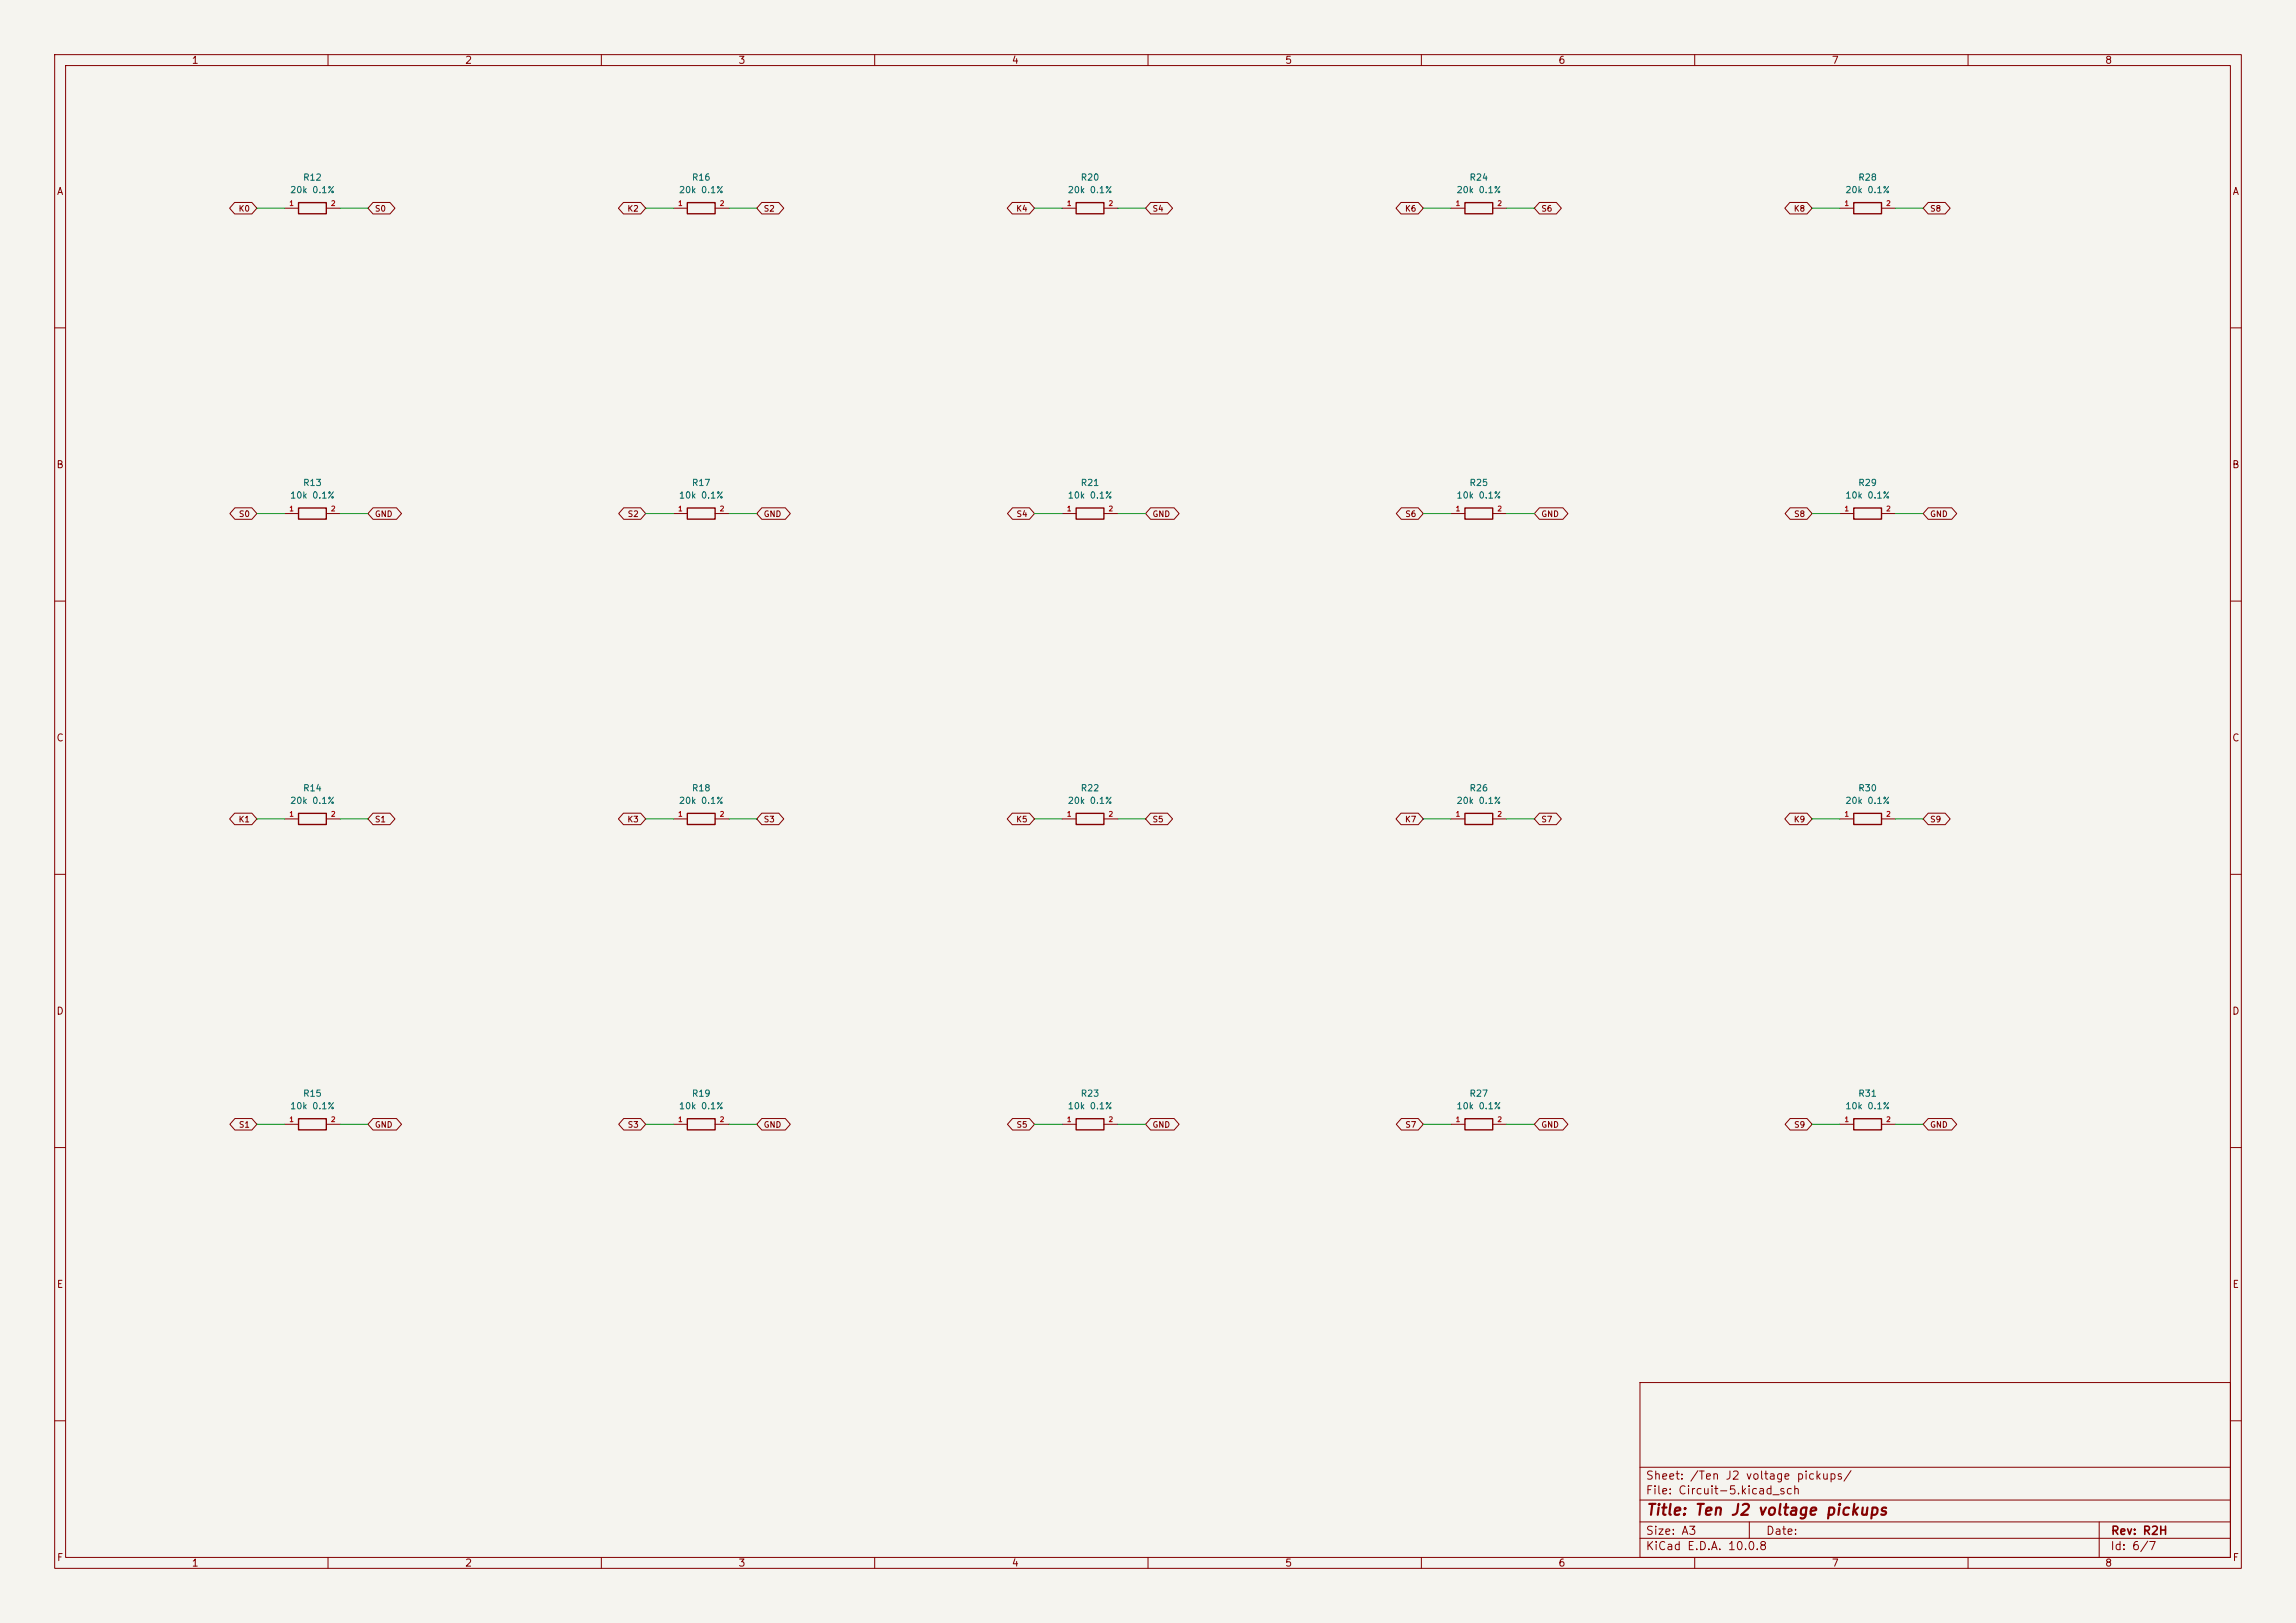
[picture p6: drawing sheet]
<svg xmlns="http://www.w3.org/2000/svg" width="420mm" height="297mm" viewBox="0 0 420 297" stroke-linecap="round" stroke-linejoin="round" font-family="sans-serif">
<defs><g id="words">
<text font-size="2" fill="#840000" x="301" y="277.8">Title: Ten J2 voltage pickups</text>
<g font-size="1.5" fill="#840000">
<text x="300.9" y="273.8">File: Circuit-5.kicad_sch</text>
<text x="300.9" y="271.1">Sheet: /Ten J2 voltage pickups/</text>
<text x="300.9" y="281.2">Size: A3</text>
<text x="322.9" y="281.2">Date:</text>
<text x="386" y="281.2">Rev: R2H</text>
<text x="300.9" y="284">KiCad E.D.A. 10.0.8</text>
<text x="385.9" y="284">Id: 6/7</text>
</g>
<g font-size="1.3" fill="#840000">
<text x="35" y="12">1</text>
<text x="85" y="12">2</text>
<text x="135" y="12">3</text>
<text x="185" y="12">4</text>
<text x="235" y="12">5</text>
<text x="285" y="12">6</text>
<text x="335" y="12">7</text>
<text x="385" y="12">8</text>
<text x="10.3" y="36">A</text>
<text x="408.3" y="36">A</text>
<text x="10.2" y="86">B</text>
<text x="408.2" y="86">B</text>
<text x="10.2" y="136">C</text>
<text x="408.2" y="136">C</text>
<text x="10.2" y="186">D</text>
<text x="408.2" y="186">D</text>
<text x="10.3" y="236">E</text>
<text x="408.3" y="236">E</text>
<text x="10.3" y="286">F</text>
<text x="35" y="287">1</text>
<text x="85" y="287">2</text>
<text x="135" y="287">3</text>
<text x="185" y="287">4</text>
<text x="235" y="287">5</text>
<text x="285" y="287">6</text>
<text x="335" y="287">7</text>
<text x="385" y="287">8</text>
<text x="408.3" y="286">F</text>
</g>
<g font-size="1.2" fill="#006464">
<text x="53" y="35.6">20k 0.1%</text>
<text x="55.3" y="33.3">R12</text>
<text x="124.1" y="35.6">20k 0.1%</text>
<text x="126.5" y="33.3">R16</text>
<text x="195.2" y="35.6">20k 0.1%</text>
<text x="197.6" y="33.3">R20</text>
<text x="266.3" y="35.6">20k 0.1%</text>
<text x="268.7" y="33.3">R24</text>
<text x="337.5" y="35.6">20k 0.1%</text>
<text x="339.8" y="33.3">R28</text>
<text x="55.3" y="89.2">R13</text>
<text x="126.5" y="89.2">R17</text>
<text x="197.6" y="89.2">R21</text>
<text x="268.7" y="89.2">R25</text>
<text x="339.8" y="89.2">R29</text>
<text x="53" y="91.5">10k 0.1%</text>
<text x="124.1" y="91.5">10k 0.1%</text>
<text x="195.2" y="91.5">10k 0.1%</text>
<text x="266.3" y="91.5">10k 0.1%</text>
<text x="337.5" y="91.5">10k 0.1%</text>
<text x="53" y="147.4">20k 0.1%</text>
<text x="55.3" y="145.1">R14</text>
<text x="124.1" y="147.4">20k 0.1%</text>
<text x="126.5" y="145.1">R18</text>
<text x="195.2" y="147.4">20k 0.1%</text>
<text x="197.6" y="145.1">R22</text>
<text x="266.3" y="147.4">20k 0.1%</text>
<text x="268.7" y="145.1">R26</text>
<text x="337.5" y="147.4">20k 0.1%</text>
<text x="339.8" y="145.1">R30</text>
<text x="53" y="203.3">10k 0.1%</text>
<text x="55.3" y="201">R15</text>
<text x="124.1" y="203.3">10k 0.1%</text>
<text x="126.5" y="201">R19</text>
<text x="195.2" y="203.3">10k 0.1%</text>
<text x="197.6" y="201">R23</text>
<text x="266.3" y="203.3">10k 0.1%</text>
<text x="268.7" y="201">R27</text>
<text x="337.5" y="203.3">10k 0.1%</text>
<text x="339.8" y="201">R31</text>
</g>
<g font-size="1.1" fill="#840000">
<text x="43.6" y="39">K0</text>
<text x="68.5" y="39">S0</text>
<text x="114.7" y="39">K2</text>
<text x="139.6" y="39">S2</text>
<text x="185.8" y="39">K4</text>
<text x="210.7" y="39">S4</text>
<text x="256.9" y="39">K6</text>
<text x="281.8" y="39">S6</text>
<text x="328" y="39">K8</text>
<text x="353" y="39">S8</text>
<text x="43.6" y="94.9">S0</text>
<text x="68.5" y="94.9">GND</text>
<text x="114.7" y="94.9">S2</text>
<text x="139.6" y="94.9">GND</text>
<text x="185.8" y="94.9">S4</text>
<text x="210.7" y="94.9">GND</text>
<text x="257" y="94.9">S6</text>
<text x="281.8" y="94.9">GND</text>
<text x="328.1" y="94.9">S8</text>
<text x="353" y="94.9">GND</text>
<text x="43.6" y="150.7">K1</text>
<text x="68.5" y="150.7">S1</text>
<text x="114.7" y="150.7">K3</text>
<text x="139.6" y="150.7">S3</text>
<text x="185.8" y="150.7">K5</text>
<text x="210.7" y="150.7">S5</text>
<text x="256.9" y="150.7">K7</text>
<text x="281.8" y="150.7">S7</text>
<text x="328" y="150.7">K9</text>
<text x="353" y="150.7">S9</text>
<text x="43.6" y="206.6">S1</text>
<text x="68.5" y="206.6">GND</text>
<text x="114.7" y="206.6">S3</text>
<text x="139.6" y="206.6">GND</text>
<text x="185.8" y="206.6">S5</text>
<text x="210.7" y="206.6">GND</text>
<text x="257" y="206.6">S7</text>
<text x="281.8" y="206.6">GND</text>
<text x="328.1" y="206.6">S9</text>
<text x="353" y="206.6">GND</text>
</g>
<g font-size=".9" fill="#a90000">
<text x="52.8" y="37.9">1</text>
<text x="60.4" y="37.9">2</text>
<text x="123.9" y="37.9">1</text>
<text x="131.6" y="37.9">2</text>
<text x="195.1" y="37.9">1</text>
<text x="202.7" y="37.9">2</text>
<text x="266.2" y="37.9">1</text>
<text x="273.8" y="37.9">2</text>
<text x="337.3" y="37.9">1</text>
<text x="344.9" y="37.9">2</text>
<text x="52.8" y="93.8">1</text>
<text x="60.4" y="93.8">2</text>
<text x="123.9" y="93.8">1</text>
<text x="131.6" y="93.8">2</text>
<text x="195.1" y="93.8">1</text>
<text x="202.7" y="93.8">2</text>
<text x="266.2" y="93.8">1</text>
<text x="273.8" y="93.8">2</text>
<text x="337.3" y="93.8">1</text>
<text x="344.9" y="93.8">2</text>
<text x="52.8" y="149.7">1</text>
<text x="60.4" y="149.7">2</text>
<text x="123.9" y="149.7">1</text>
<text x="131.6" y="149.7">2</text>
<text x="195.1" y="149.7">1</text>
<text x="202.7" y="149.7">2</text>
<text x="266.2" y="149.7">1</text>
<text x="273.8" y="149.7">2</text>
<text x="337.3" y="149.7">1</text>
<text x="344.9" y="149.7">2</text>
<text x="52.8" y="205.5">1</text>
<text x="60.4" y="205.5">2</text>
<text x="123.9" y="205.5">1</text>
<text x="131.6" y="205.5">2</text>
<text x="195.1" y="205.5">1</text>
<text x="202.7" y="205.5">2</text>
<text x="266.2" y="205.5">1</text>
<text x="273.8" y="205.5">2</text>
<text x="337.3" y="205.5">1</text>
<text x="344.9" y="205.5">2</text>
</g>
</g></defs>
<path d="M0 0h420v297h-420z" fill="#f5f4ef" stroke="#f5f4ef" stroke-width=".18"/>
<g fill="none" stroke="#840000" stroke-width=".18">
<path d="M10 10h400v277h-400zM12 12h396v273h-396zM60 10v2M110 10v2M160 10v2M210 10v2M260 10v2M310 10v2M360 10v2M42.9 37h3.2l.9 1.1-.9 1.1h-3.2l-.9-1.1zM52.1 38.1h2.5M59.7 38.1h2.5"/>
<path d="M68.2 37h3.1l1 1.1-1 1.1h-3.1l-.9-1.1zM114 37h3.2l.9 1.1-.9 1.1h-3.2l-.9-1.1zM123.2 38.1h2.5M130.8 38.1h2.5M139.3 37h3.2l.9 1.1-.9 1.1h-3.2l-.9-1.1zM185.2 37h3.1l.9 1.1-.9 1.1h-3.1l-1-1.1zM194.3 38.1h2.5M201.9 38.1h2.6M210.5 37h3.1l.9 1.1-.9 1.1h-3.1l-1-1.1zM256.3 37h3.1l.9 1.1-.9 1.1h-3.1l-.9-1.1zM265.4 38.1h2.6M273 38.1h2.6"/>
<path d="M281.6 37h3.1l.9 1.1-.9 1.1h-3.1l-.9-1.1zM327.4 37h3.2l.9 1.1-.9 1.1h-3.2l-.9-1.1zM336.5 38.1h2.6M344.2 38.1h2.5M352.7 37h3.1l.9 1.1-.9 1.1h-3.1l-.9-1.1zM10 60h2M408 60h2M43 92.9h3.1l.9 1.1-.9 1h-3.1l-1-1zM52.1 94h2.5M59.7 94h2.5M68.2 92.9h4.3l1 1.1-1 1h-4.3l-.9-1zM114.1 92.9h3.1l.9 1.1-.9 1h-3.1l-.9-1z"/>
<path d="M123.2 94h2.5M130.8 94h2.5M139.3 92.9h4.4l.9 1.1-.9 1h-4.4l-.9-1zM185.2 92.9h3.1l.9 1.1-.9 1h-3.1l-.9-1zM194.3 94h2.5M201.9 94h2.6M210.5 92.9h4.3l.9 1.1-.9 1h-4.3l-1-1zM256.3 92.9h3.1l.9 1.1-.9 1h-3.1l-.9-1zM265.4 94h2.6M273 94h2.6M281.6 92.9h4.3l.9 1.1-.9 1h-4.3l-.9-1zM327.4 92.9h3.2l.9 1.1-.9 1h-3.2l-.9-1z"/>
<path d="M336.5 94h2.6M344.2 94h2.5M352.7 92.9h4.3l.9 1.1-.9 1h-4.3l-.9-1zM10 110h2M408 110h2M10 160h2M42.9 148.8h3.2l.9 1.1-.9 1h-3.2l-.9-1zM52.1 149.9h2.5M59.7 149.9h2.5M68.2 148.8h3.1l1 1.1-1 1h-3.1l-.9-1zM114 148.8h3.2l.9 1.1-.9 1h-3.2l-.9-1zM123.2 149.9h2.5"/>
<path d="M130.8 149.9h2.5M139.3 148.8h3.2l.9 1.1-.9 1h-3.2l-.9-1zM185.2 148.8h3.1l.9 1.1-.9 1h-3.1l-1-1zM194.3 149.9h2.5M201.9 149.9h2.6M210.5 148.8h3.1l.9 1.1-.9 1h-3.1l-1-1zM256.3 148.8h3.1l.9 1.1-.9 1h-3.1l-.9-1zM265.4 149.9h2.6M273 149.9h2.6M281.6 148.8h3.1l.9 1.1-.9 1h-3.1l-.9-1zM327.4 148.8h3.2l.9 1.1-.9 1h-3.2l-.9-1zM336.5 149.9h2.6"/>
<path d="M344.2 149.9h2.5M352.7 148.8h3.1l.9 1.1-.9 1h-3.1l-.9-1zM408 160h2M10 210h2M43 204.7h3.1l.9 1-.9 1.1h-3.1l-1-1.1zM52.1 205.7h2.5M59.7 205.7h2.5M68.2 204.7h4.3l1 1-1 1.1h-4.3l-.9-1.1zM114.1 204.7h3.1l.9 1-.9 1.1h-3.1l-.9-1.1zM123.2 205.7h2.5M130.8 205.7h2.5M139.3 204.7h4.4l.9 1-.9 1.1h-4.4l-.9-1.1z"/>
<path d="M185.2 204.7h3.1l.9 1-.9 1.1h-3.1l-.9-1.1zM194.3 205.7h2.5M201.9 205.7h2.6M210.5 204.7h4.3l.9 1-.9 1.1h-4.3l-1-1.1zM256.3 204.7h3.1l.9 1-.9 1.1h-3.1l-.9-1.1zM265.4 205.7h2.6M273 205.7h2.6M281.6 204.7h4.3l.9 1-.9 1.1h-4.3l-.9-1.1zM327.4 204.7h3.2l.9 1-.9 1.1h-3.2l-.9-1.1zM336.5 205.7h2.6M344.2 205.7h2.5M352.7 204.7h4.3l.9 1-.9 1.1h-4.3l-.9-1.1z"/>
<path d="M408 210h2M300 253h108v32h-108zM10 260h2M300 278.5h108M300 274.5h108M300 268.5h108M320 278.5v3M384 278.5v6.5M408 260h2M60 285v2M110 285v2M160 285v2"/>
<path d="M210 285v2M260 285v2M300 281.5h108M310 285v2M360 285v2"/>
</g>
<g fill="none" stroke="#840000" stroke-width=".25">
<path d="M54.6 37.1h5.1v2h-5.1zM125.7 37.1h5.1v2h-5.1zM196.8 37.1h5.1v2h-5.1zM268 37.1h5v2h-5zM339.1 37.1h5.1v2h-5.1zM54.6 93h5.1v2h-5.1zM125.7 93h5.1v2h-5.1zM196.8 93h5.1v2h-5.1zM268 93h5v2h-5zM339.1 93h5.1v2h-5.1zM54.6 148.8h5.1v2.1h-5.1zM125.7 148.8h5.1v2.1h-5.1z"/>
<path d="M196.8 148.8h5.1v2.1h-5.1zM268 148.8h5v2.1h-5zM339.1 148.8h5.1v2.1h-5.1zM54.6 204.7h5.1v2.1h-5.1zM125.7 204.7h5.1v2.1h-5.1zM196.8 204.7h5.1v2.1h-5.1zM268 204.7h5v2.1h-5zM339.1 204.7h5.1v2.1h-5.1z"/>
</g>
<g fill="none" stroke="#009600" stroke-width=".18">
<path d="M47 38.1h5.1M62.2 38.1h5.1M118.1 38.1h5.1M133.3 38.1h5.1M189.2 38.1h5.1M204.5 38.1h5M260.3 38.1h5.1M275.6 38.1h5.1M331.5 38.1h5M346.7 38.1h5.1M47 94h5.1M62.2 94h5.1"/>
<path d="M118.1 94h5.1M133.3 94h5.1M189.2 94h5.1M204.5 94h5M260.3 94h5.1M275.6 94h5.1M331.5 94h5M346.7 94h5.1M47 149.9h5.1M62.2 149.9h5.1M118.1 149.9h5.1M133.3 149.9h5.1"/>
<path d="M189.2 149.9h5.1M204.5 149.9h5M260.3 149.9h5.1M275.6 149.9h5.1M331.5 149.9h5M346.7 149.9h5.1M47 205.7h5.1M62.2 205.7h5.1M118.1 205.7h5.1M133.3 205.7h5.1M189.2 205.7h5.1M204.5 205.7h5"/>
<path d="M260.3 205.7h5.1M275.6 205.7h5.1M331.5 205.7h5M346.7 205.7h5.1"/>
</g>
<use href="#words"/>
</svg>
